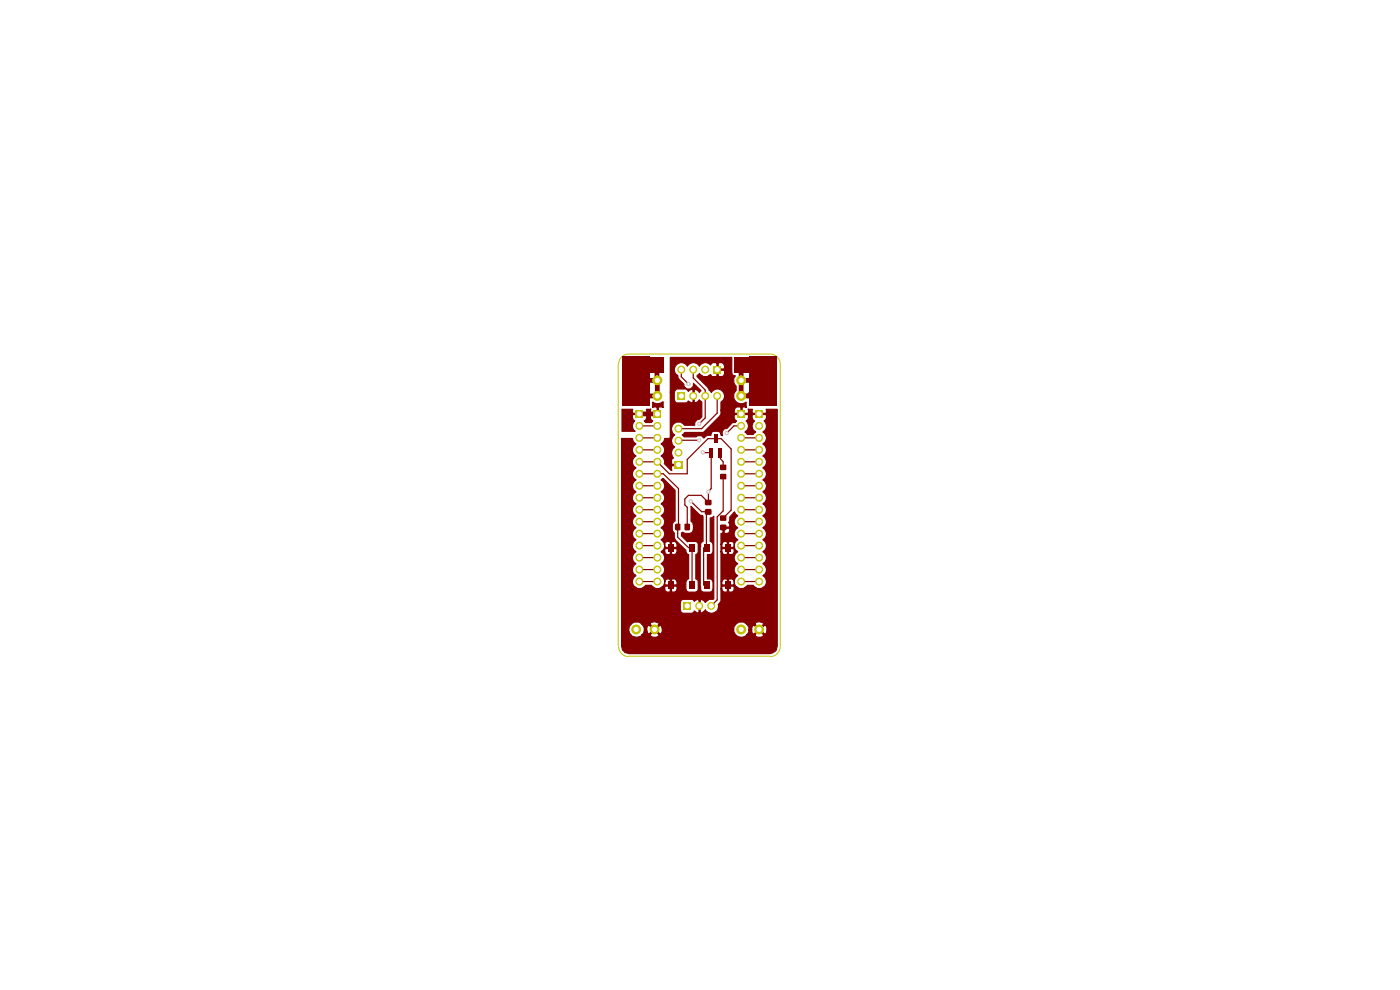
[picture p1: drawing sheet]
<svg xmlns="http://www.w3.org/2000/svg" width="297mm" height="210mm" viewBox="0 0 297 210" stroke-linecap="round" stroke-linejoin="round" font-family="sans-serif">
<path d="M131.1 77.2v59.9M133.3 75.1h30M133.4 75.1a2.16 2.16 0 0 0-2.2 2.2M163.4 75.1a2.16 2.16 0 0 1 2.1 2.2M165.5 77.2v59.9a2.16 2.16 0 0 1-2.1 2.2M131.2 137.1a2.16 2.16 0 0 0 2.2 2.2M133.3 139.2h30" fill="none" stroke="#c2c200" stroke-width=".21"/>
<g fill="none" stroke="#840000" stroke-width=".25">
<path d="M135.1 80.7l-.2 .2 3 3.1M135.6 98h3.8l2.6 2.5h3.8M135.6 95.4h3.8M135.6 92.9h3.8M135.6 90.3h3.8M139.4 80.5v.2M150.9 96v7.6l-.6 .7v2.3l-1.5-1.5h-2.8l-.7 .7v1.3l.5 .5v4.2M155.1 95.2v13l-1.7 1.7M157.2 98h3.8M157.2 95.4h3.8M157.2 92.9h3.8M135.6 105.6h3.8"/>
<path d="M135.6 103h3.8M135.6 100.5h5.1l3.2 3.1v8.1l-.1 .1v2.2l2.2 2.2h.8v7.9M135.6 110.7h3.8M135.6 108.1h3.8M135.6 118.3h3.8M135.6 115.7h3.8M135.6 113.2h3.8M146.6 106.3l2.2 2.2h1.5v.2l-.4 .4v7.1M149.3 116.2v7.9M153.4 101.1v7.3l-1.3 1.2v17.7l-1.2 1.2M157.2 105.6h3.8M157.2 103h3.8"/>
<path d="M157.2 100.5h3.8M157.2 110.7h3.8M157.2 108.1h3.8M157.2 118.3h3.8M157.2 115.7h3.8M157.2 113.2h3.8M135.6 123.4h3.8M135.6 120.8h3.8M157.2 123.4h3.8M157.2 120.8h3.8"/>
</g>
<path d="M135.1 80.7h4.3M135.6 87.8h3.8M137.9 84h1.5" fill="none" stroke="#840000" stroke-width="1"/>
<path d="M132 86.8h2.2v.7l.1 .2h2.7l.2-.2-.1-.7 .9-.1v.8l.1 .2h1.3v-1.2l-.2-.2-.7 .1v-1.1a1.77 1.77 0 0 0 2.2-.1v1.2l-1-.1v.2v1.5l-1.6-.1-.1 .2v.8l.5 .4-.3 .3h-1.3l-.2-.3 .5-.6v-.6l-.2-.2h-2.7l-.1 .2v.6l.5 .6a1.37 1.37 0 0 0 0 2.2h-2.7z" fill="#840000"/>
<path d="M132 86.8h2.2v.7l.1 .2h2.7l.2-.2-.1-.7 .9-.1v.8l.1 .2h1.3v-1.2l-.2-.2-.7 .1v-1.1a1.77 1.77 0 0 0 2.2-.1v1.2l-1-.1v.2v1.5l-1.6-.1-.1 .2v.8l.5 .4-.3 .3h-1.3l-.2-.3 .5-.6v-.6l-.2-.2h-2.7l-.1 .2v.6l.5 .6a1.37 1.37 0 0 0 0 2.2h-2.7z" fill="none" stroke="#840000" stroke-width=".25"/>
<path d="M142.2 75.8h13v3.4l.3 .4 .5 .1-.3 .5a1.71 1.71 0 0 0 .5 1.7v.9l-.2 .2a1.63 1.63 0 0 0 .1 2.2 1.63 1.63 0 0 0 2.2 .1v1.1l-.8-.1-.1 .2v1.2h1.2l.2-.2-.1-.8 .9 .1v.7l.1 .2h2.7l.2-.2-.1-.7h2.4v50.2l-.2 .7a1.46 1.46 0 0 1-1.3 .9h-30l-.9-.2-.5-.7-.1-.6v-3.7h1.5v.3a1.61 1.61 0 0 0 1.1 1.4 1.61 1.61 0 0 0 1.7-.4h1.7l.1 .2a1.54 1.54 0 0 0 1.7 0l.1-.2-.9-1-1 1h-1.7l.3-.4 .2-.7h.5l.3 .8 .2 .1 .9-.9h.5l.9 .9a.86 .86 0 0 0 .5-1.1h15.2v.6a1.68 1.68 0 0 0 2.8 .7h1.6l.1 .2a1.43 1.43 0 0 0 1.7 0l.1-.2-.9-1-1 1h-1.6l.4-.7v-.4h.6l.1 .8 .4 .1 .9-.9h.3l1 .9 .3-.1 .1-.2a1.61 1.61 0 0 0-.1-1.5l-.3-.1-1 1h-.3l-.9-1a.81 .81 0 0 0-.5 1h-.6v-.5l-.4-.7h1.6l1 1 .9-1-.1-.3a1.22 1.22 0 0 0-1.8 .3h-1.6l-.7-.4h-1a1.79 1.79 0 0 0-1.1 1.4h-15.2l-.2-.7-.3-.1-.9 1h-.5l-.9-1-.4 .4-.1 .6h-.5l-.2-.8-.3-.4h1.7l1 1 .9-1-.1-.3-.3-.1a1.34 1.34 0 0 0-1.4 .1l-.1 .3h-1.7a1.64 1.64 0 0 0-2-.3l-.6 .7-.2 .6h-1.5v-5.7h12.4v1.7l.4 .6 2.2 .1 .4-.5 .6 .4 .4-.1v-2.6a.8 .8 0 0 0-1 .3l-.4-.5h-2.2l-.4 .6h-12.4v-2.8h9.1l.2 .5 .8 .2 .2-.2v-1.1h.3v1.1l.1 .2a.85 .85 0 0 0 1-1.1l-.1-.2h-2.3l-.2 .2v.4h-9.1v-31.9l2.3 .1a1.46 1.46 0 0 0 .7 1.1 1.43 1.43 0 0 0 0 2.5 1.43 1.43 0 0 0 0 2.6 1.43 1.43 0 0 0 0 2.5 1.43 1.43 0 0 0 0 2.6 1.43 1.43 0 0 0 0 2.5 1.43 1.43 0 0 0 0 2.5 1.43 1.43 0 0 0 0 2.6 1.43 1.43 0 0 0 0 2.5 1.43 1.43 0 0 0 0 2.6 1.43 1.43 0 0 0 0 2.5 1.43 1.43 0 0 0 0 2.5 1.44 1.44 0 0 0-.4 2.2l.8 .5h.8l.8-.6h1.3l.9 .6h.8l.8-.5 .3-.9v.5l.2 .2h1v-1.2h.3v1.2h1l.1-.2v-.8l-.4-.3h-1.8l-.3 .3-.1 .3v-.2a1.46 1.46 0 0 0-.7-1.1 1.43 1.43 0 0 0 0-2.5 1.43 1.43 0 0 0 0-2.5h.7l.2 .4 .8 .1 .2-.1v-1.1h.3v1.1l.1 .1h.5l.5-.5v-.6l-.1-.1h-2.3l-.2 .1v.6h-.7l.1-.2a1.18 1.18 0 0 0 .5-1.5l.3 .7h1v-1.1h.3v1.1h1l.1-.1v-.8l-.4-.3h-.6l-.1 .1-1.1-.1-.5 .5-.2-.5-.4-.4a1.43 1.43 0 0 0 0-2.5 1.43 1.43 0 0 0 0-2.6 1.43 1.43 0 0 0 0-2.5 1.43 1.43 0 0 0 0-2.5 1.43 1.43 0 0 0 0-2.6l.4-.3 2.5 2.5v6.5l-.2 .1-.4 .6v1.3l.4 .6v1l.3 .5 2.2 2.1a.78 .78 0 0 0 .6 .9v5.2l-.5 .3-.1 .3v1.5l.2 .4 .3 .3h1.6l.4-.3 .1-.2v-1.8l-.1-.2-.4-.3v-5.2l.4-.2 .1-.3v-1.7l-.4-.5h-1.9l-1.2-1.2v-.6l.2-.2 .5 .3h1l.7-.6 .1-1.2-.2-.5-.3-.3v-3.2l1.7 1.8 .2 .1h.6v.3v5.3l-.4 .2-.2 1v8.2l.2 1 .4 .3h1.6l.4-.3 .2-.4-.1-1.8-.4-.3h-.7v-5.2h.6l.6-.5v-1.7l-.5-.5h-.1v-5l.7-.4v17.5l-.9 .1-.9 .7-.2-.3a.66 .66 0 0 0-.9-.2v2.6l.4 .1 .7-.7a1.47 1.47 0 0 0 1.9 .7 1.47 1.47 0 0 0 .9-1.8l.6-.7v-2.6h.1l.4 .6 .6 .1 .2-.2v-1.1h.3v1.1l.1 .2h.5l.5-.3v-.2v-.6l-.1-.2h-2.3l-.2 .2v.4h-.1v-1.5h.1v.5l.2 .2h1v-1.2h.3v1.2h1l.1-.2v-.8l-.4-.3h-1.8l-.4 .6h-.1v-6.3h.1l.5 .5h.5l.2-.1v-1.1h.3v1.1l.1 .1h.5l.4-.1 .1-.4v-.6l-.1-.1h-2.3l-.2 .1v.6h-.1v-1.7h.1v.6l.2 .1h1v-1.1h.3v1.1h1l.1-.1v-.9l-.4-.2h-.6l-.1 .1-1.1-.1-.4 .5h-.1v-2.2l.4-.2v-.9h.2l.1 1.1h.6l.4-.3 .1-.7-.2-.1h-1.3v-.3h1.3l.2-.2-.1-.6-.1-.1 .2-.5v-.7l1-1.1 .3 .5 .4 .3-.2 .1a1.45 1.45 0 0 0 .2 2.5 1.43 1.43 0 0 0 0 2.5 1.43 1.43 0 0 0 0 2.6 1.43 1.43 0 0 0 0 2.5 1.43 1.43 0 0 0 0 2.5 1.44 1.44 0 0 0-.4 2.2l.7 .5h.9l.8-.6h1.3l.9 .6h.8l.9-.7a1.44 1.44 0 0 0-.6-2 1.43 1.43 0 0 0 0-2.5 1.43 1.43 0 0 0 0-2.5 1.43 1.43 0 0 0 0-2.6 1.43 1.43 0 0 0 0-2.5 1.43 1.43 0 0 0 0-2.6 1.43 1.43 0 0 0 0-2.5 1.43 1.43 0 0 0 0-2.5 1.43 1.43 0 0 0 0-2.6 1.43 1.43 0 0 0 0-2.5 1.43 1.43 0 0 0 0-2.6 1.43 1.43 0 0 0 0-2.5 1.43 1.43 0 0 0 0-2.5 1.43 1.43 0 0 0 .3-2.4l.5-.6v-.6l-.2-.2h-2.7l-.1 .2v.6l.5 .6-.2 .2a1.43 1.43 0 0 0 .4 2.2l-.5 .5h-1.3l-.5-.5 .2-.2a1.36 1.36 0 0 0 .1-2.2l.5-.6v-.6l-.2-.2h-2.7l-.2 .2v.6l.6 .6-.3 .3-.7 .1-1.1 1.2-.7 .2-.3 .5 .1 .8a.37 .37 0 0 1-.4-.1 .37 .37 0 0 1 0-.4l-.5-.4h-1.1l-.4 .2-.1 .6-1 .1-.5 .5-.6-.5h-.7l-.3 .3h-2.5l-.5-.5 .5-.5h4.1l3.4-3.4 .3-.5v-.8h2.7v.5l.2 .2h1.3v-1.2l-.2-.2h-.7l-.6 .7h-2.7v-1.7l.1-.2a1.47 1.47 0 0 0 0-2.2 1.47 1.47 0 0 0-2.2 .4l-.5-.5-.2-.5-2.3-2.4v-.2l.5-.5 .8 .7h.9l.6-.4 .4 .4h.8l.2-.2v-1.2h.3v1.4h.9l.3-.4 .1-.8-.2-.2h-1.5l.1-1.4h.3v1.2h1.1a.91 .91 0 0 0-.3-1.4h-.8v.2l-.5-.2h-.7l-.5 .5a1.43 1.43 0 0 0-2.3 .3 1.43 1.43 0 0 0-2.6 0 1.49 1.49 0 0 0-2.3-.3 1.49 1.49 0 0 0 .3 2.3l.2 .8 1.1 1 .1 .5 .4 .4h1l.4-.4 .1-.7 1.6 1.5-.3 .5-.8-.7-.3 .1v2.6a.71 .71 0 0 0 1-.4l.1-.1 .5 .5v3.1l-.5 .5a1.05 1.05 0 0 0-1 1.3h-2.2l-.8-.7h-.9a1.53 1.53 0 0 0-1 1.3 1.53 1.53 0 0 0 .6 1.4 1.52 1.52 0 0 0 0 2.6 1.57 1.57 0 0 0-.2 2.4l-.4 .3v.8l.1 .2h1.5v.3h-1.5l-.1 .1v.9h-.1l-1.5-1.5a1.35 1.35 0 0 0-.6-1.6 1.43 1.43 0 0 0 0-2.5 1.43 1.43 0 0 0 .7-1.2l1.2-.1v-9.7h.8v1.7l.5 .6h2.2l.3-.5 .8 .5 .2-.2v-2.6l-.4-.1-.6 .4-.4-.5h-2l-.6 .7h-.8z" fill="#840000"/>
<path d="M142.2 75.8h13v3.4l.3 .4 .5 .1-.3 .5a1.71 1.71 0 0 0 .5 1.7v.9l-.2 .2a1.63 1.63 0 0 0 .1 2.2 1.63 1.63 0 0 0 2.2 .1v1.1l-.8-.1-.1 .2v1.2h1.2l.2-.2-.1-.8 .9 .1v.7l.1 .2h2.7l.2-.2-.1-.7h2.4v50.2l-.2 .7a1.46 1.46 0 0 1-1.3 .9h-30l-.9-.2-.5-.7-.1-.6v-3.7h1.5v.3a1.61 1.61 0 0 0 1.1 1.4 1.61 1.61 0 0 0 1.7-.4h1.7l.1 .2a1.54 1.54 0 0 0 1.7 0l.1-.2-.9-1-1 1h-1.7l.3-.4 .2-.7h.5l.3 .8 .2 .1 .9-.9h.5l.9 .9a.86 .86 0 0 0 .5-1.1h15.2v.6a1.68 1.68 0 0 0 2.8 .7h1.6l.1 .2a1.43 1.43 0 0 0 1.7 0l.1-.2-.9-1-1 1h-1.6l.4-.7v-.4h.6l.1 .8 .4 .1 .9-.9h.3l1 .9 .3-.1 .1-.2a1.61 1.61 0 0 0-.1-1.5l-.3-.1-1 1h-.3l-.9-1a.81 .81 0 0 0-.5 1h-.6v-.5l-.4-.7h1.6l1 1 .9-1-.1-.3a1.22 1.22 0 0 0-1.8 .3h-1.6l-.7-.4h-1a1.79 1.79 0 0 0-1.1 1.4h-15.2l-.2-.7-.3-.1-.9 1h-.5l-.9-1-.4 .4-.1 .6h-.5l-.2-.8-.3-.4h1.7l1 1 .9-1-.1-.3-.3-.1a1.34 1.34 0 0 0-1.4 .1l-.1 .3h-1.7a1.64 1.64 0 0 0-2-.3l-.6 .7-.2 .6h-1.5v-5.7h12.4v1.7l.4 .6 2.2 .1 .4-.5 .6 .4 .4-.1v-2.6a.8 .8 0 0 0-1 .3l-.4-.5h-2.2l-.4 .6h-12.4v-2.8h9.1l.2 .5 .8 .2 .2-.2v-1.1h.3v1.1l.1 .2a.85 .85 0 0 0 1-1.1l-.1-.2h-2.3l-.2 .2v.4h-9.1v-31.9l2.3 .1a1.46 1.46 0 0 0 .7 1.1 1.43 1.43 0 0 0 0 2.5 1.43 1.43 0 0 0 0 2.6 1.43 1.43 0 0 0 0 2.5 1.43 1.43 0 0 0 0 2.6 1.43 1.43 0 0 0 0 2.5 1.43 1.43 0 0 0 0 2.5 1.43 1.43 0 0 0 0 2.6 1.43 1.43 0 0 0 0 2.5 1.43 1.43 0 0 0 0 2.6 1.43 1.43 0 0 0 0 2.5 1.43 1.43 0 0 0 0 2.5 1.44 1.44 0 0 0-.4 2.2l.8 .5h.8l.8-.6h1.3l.9 .6h.8l.8-.5 .3-.9v.5l.2 .2h1v-1.2h.3v1.2h1l.1-.2v-.8l-.4-.3h-1.8l-.3 .3-.1 .3v-.2a1.46 1.46 0 0 0-.7-1.1 1.43 1.43 0 0 0 0-2.5 1.43 1.43 0 0 0 0-2.5h.7l.2 .4 .8 .1 .2-.1v-1.1h.3v1.1l.1 .1h.5l.5-.5v-.6l-.1-.1h-2.3l-.2 .1v.6h-.7l.1-.2a1.18 1.18 0 0 0 .5-1.5l.3 .7h1v-1.1h.3v1.1h1l.1-.1v-.8l-.4-.3h-.6l-.1 .1-1.1-.1-.5 .5-.2-.5-.4-.4a1.43 1.43 0 0 0 0-2.5 1.43 1.43 0 0 0 0-2.6 1.43 1.43 0 0 0 0-2.5 1.43 1.43 0 0 0 0-2.5 1.43 1.43 0 0 0 0-2.6l.4-.3 2.5 2.5v6.5l-.2 .1-.4 .6v1.3l.4 .6v1l.3 .5 2.2 2.1a.78 .78 0 0 0 .6 .9v5.2h-.2l-.4 .6v1.5l.2 .4 .3 .3h1.6l.4-.2 .1-.3v-1.8l-.1-.3-.4-.2v-5.2l.4-.1 .1-.4v-1.7l-.4-.5h-1.9l-1.2-1.2v-.6l.2-.2 .5 .3h1l.7-.6 .1-1.2-.2-.5-.3-.3v-3.2l1.7 1.8 .2 .1h.6v.3v5.3l-.4 .2-.2 1v8.2l.2 1 .4 .3h1.6l.4-.3 .2-.4-.1-1.8-.4-.3h-.7v-5.2h.6l.6-.5v-1.7l-.5-.5h-.1v-5l.7-.4v17.5l-.9 .1-.9 .7-.2-.3a.66 .66 0 0 0-.9-.2v2.6l.4 .1 .7-.7a1.47 1.47 0 0 0 1.9 .7 1.47 1.47 0 0 0 .9-1.8l.6-.7v-2.6h.1l.4 .6 .6 .1 .2-.2v-1.1h.3v1.1l.1 .2h.5l.4-.2 .1-.3v-.6l-.1-.2h-2.3l-.2 .2v.4h-.1v-1.5h.1v.5l.2 .2h1v-1.2h.3v1.2h1l.1-.2v-.8l-.4-.3h-1.8l-.3 .5-.2 .1v-6.3h.1l.5 .5h.5l.2-.1v-1.1h.3v1.1l.1 .1h.5l.4-.1 .1-.4v-.6l-.1-.1h-2.3l-.2 .1v.6h-.1v-1.7h.1v.6l.2 .1h1v-1.1h.3v1.1h1l.1-.1v-.9l-.4-.2h-.6l-.1 .1-1.1-.1-.3 .5h-.2v-2.2l.4-.2v-.9h.2l.1 1.1h.6l.4-.3 .1-.7-.2-.1h-1.3v-.3h1.3l.2-.2v-.4l-.2-.3 .2-.5v-.7l1-1.1 .3 .5 .4 .3-.2 .1a1.45 1.45 0 0 0 .2 2.5 1.43 1.43 0 0 0 0 2.5 1.43 1.43 0 0 0 0 2.6 1.43 1.43 0 0 0 0 2.5 1.43 1.43 0 0 0 0 2.5 1.44 1.44 0 0 0-.4 2.2l.7 .5h.9l.8-.6h1.3l.9 .6h.8l.9-.7a1.44 1.44 0 0 0-.6-2 1.43 1.43 0 0 0 0-2.5 1.43 1.43 0 0 0 0-2.5 1.43 1.43 0 0 0 0-2.6 1.43 1.43 0 0 0 0-2.5 1.43 1.43 0 0 0 0-2.6 1.43 1.43 0 0 0 0-2.5 1.43 1.43 0 0 0 0-2.5 1.43 1.43 0 0 0 0-2.6 1.43 1.43 0 0 0 0-2.5 1.43 1.43 0 0 0 0-2.6 1.43 1.43 0 0 0 0-2.5 1.43 1.43 0 0 0 0-2.5 1.43 1.43 0 0 0 .3-2.4l.5-.6v-.6l-.2-.2h-2.7l-.1 .2v.6l.5 .6-.2 .2a1.43 1.43 0 0 0 .4 2.2l-.5 .5h-1.3l-.5-.5 .2-.2a1.36 1.36 0 0 0 .1-2.2l.5-.6v-.6l-.2-.2h-2.7l-.2 .2v.6l.6 .6-.3 .3-.7 .1-1.1 1.2-.7 .2-.3 .5 .1 .8a.37 .37 0 0 1-.4-.1 .37 .37 0 0 1 0-.4l-.5-.4h-1.1l-.4 .2-.1 .6-1 .1-.5 .5-.6-.5h-.7l-.3 .3h-2.5l-.5-.5 .5-.5h4.1l3.4-3.4 .3-.5v-.8h2.7v.5l.2 .2h1.3v-1.2l-.2-.2h-.7l-.6 .7h-2.7v-1.7l.1-.2a1.47 1.47 0 0 0 0-2.2 1.47 1.47 0 0 0-2.2 .4l-.5-.5-.2-.5-2.3-2.4v-.2l.5-.5 .8 .7h.9l.6-.4 .4 .4h.8l.2-.2v-1.2h.3v1.4h.9l.3-.4 .1-.8-.2-.2h-1.5l.1-1.4h.3v1.2h1.1a.91 .91 0 0 0-.3-1.4h-.8v.2l-.5-.2h-.7l-.5 .5a1.43 1.43 0 0 0-2.3 .3 1.43 1.43 0 0 0-2.6 0 1.49 1.49 0 0 0-2.3-.3 1.49 1.49 0 0 0 .3 2.3l.2 .8 1.1 1 .1 .5 .4 .4h1l.4-.4 .1-.7 1.6 1.5-.3 .5-.8-.7-.3 .1v2.6a.71 .71 0 0 0 1-.4l.1-.1 .5 .5v3.1l-.5 .5a1.05 1.05 0 0 0-1 1.3h-2.2l-.8-.7h-.9a1.53 1.53 0 0 0-1 1.3 1.53 1.53 0 0 0 .6 1.4 1.52 1.52 0 0 0 0 2.6 1.57 1.57 0 0 0-.2 2.4l-.4 .3v.8l.1 .2h1.5v.3h-1.5l-.1 .1v.9h-.1l-1.5-1.5a1.35 1.35 0 0 0-.6-1.6 1.43 1.43 0 0 0 0-2.5 1.43 1.43 0 0 0 .7-1.2l1.2-.1v-9.7h.8v1.7l.5 .6h2.2l.3-.5 .8 .5 .2-.2v-2.6l-.4-.1-.6 .4-.4-.5h-2l-.6 .7h-.8zM144.5 78.4v1.5l1.5 1.5M147.1 79.2v1l2.5 2.5v5.9l-1.3 1.3M157.4 77.4l-.2 .1M148.3 93.4l-4.4 .1M149.1 95.9l1.8 .1M152.1 83.6v4l-3.3 3.3h-4.9M152.8 96v1.3l.6 .7v1.1M155.1 95.2l-2.1-2.2h-2.8l-4.4 4.5v3M157.2 90.3h-1.5l-1.5 1.6M161.5 80.7l.3 .2" fill="none" stroke="#840000" stroke-width=".25"/>
<path d="M139.4 77.4v3.1M157.2 77.5v6.5h1.5l3.1-3.1M139.4 80.7v3.3M157.2 80.7h4.3" fill="none" stroke="#840000" stroke-width="1"/>
<g fill="#840000">
<path d="M158.9 75.7h5.8v10.4h-5.8z"/>
<path d="M155.9 75.7h3v3.3h-3z"/>
<path d="M137.8 75.7h3.1v3.3h-3.1z"/>
<path d="M132 75.7h5.8v10.4h-5.8z"/>
<path d="M141.6 115.4h1.3v1.6h-1.3z"/>
<path d="M141.6 123.4h1.3v1.5h-1.3z"/>
<path d="M146.1 123.4h1.3v1.5h-1.3z"/>
<path d="M149.3 123.4h1.2v1.5h-1.2z"/>
<path d="M153.8 123.4h1.2v1.5h-1.2z"/>
<path d="M146.1 115.4h1.3v1.6h-1.3z"/>
<path d="M153.8 115.4h1.2v1.6h-1.2z"/>
<path d="M149.3 115.4h1.2v1.6h-1.2z"/>
<path d="M152.7 109.4l1.3-.1 .1 1.1-1.3 .1z"/>
<path d="M152.7 111.3h1.4v1.1l-.2 .1h-1l-.2-.1z"/>
<path d="M145.2 111.2h1.2v1.2l-.2 .1h-.8l-.2-.1z"/>
<path d="M143.3 111.2h1.1v1.2h-1.1z"/>
<path d="M152.7 100.6h1.4v1l-1.3 .1z"/>
<path d="M152.7 98.6h1.3l.1 1.1h-1.4z"/>
<path d="M149.6 106h1.3l.1 1-.2 .2h-1.1l-.2-.2z"/>
<path d="M149.6 108l1.2-.1 .2 .2v1l-.3 .1-1.1-.1z"/>
<path d="M151.5 92.1h.7v1.9h-.7z"/>
<path d="M152.4 95.1h.8v1.9h-.8z"/>
<path d="M150.5 95.1h.8v1.9h-.8z"/>
</g>
<g fill="#c2c200">
<path d="M138.6 90.3h1.7a.85 .85 0 0 1-.9 .9 .85 .85 0 0 1-.8-.9z"/>
<path d="M138.8 89.7a.85 .85 0 0 1 1-.1 .85 .85 0 0 1 .5 .7h-1.7z"/>
<path d="M138.6 87h1.7v1.6h-1.7z"/>
<path d="M143.7 83.1h1.7v1.7h-1.7z"/>
<path d="M144.5 77.6a.85 .85 0 0 1 .9 .8 .85 .85 0 0 1-.9 .9z"/>
<path d="M143.9 77.8l.6-.2v1.7a.85 .85 0 0 1-.8-.6 .85 .85 0 0 1 .2-.9z"/>
<path d="M147.1 77.6a.85 .85 0 0 1 .8 .8 .85 .85 0 0 1-.8 .9z"/>
<path d="M146.5 77.8l.6-.2v1.7a.85 .85 0 0 1-.8-.6 .85 .85 0 0 1 .2-.9z"/>
<path d="M156.4 87h1.7v1.6h-1.7z"/>
<path d="M160.2 87h1.7v1.6h-1.7z"/>
<path d="M143 97.7h1.8v1.7h-1.8z"/>
<path d="M156.4 100.5h1.7a.85 .85 0 0 1-.9 .8 .85 .85 0 0 1-.8-.8z"/>
<path d="M156.6 99.9a.85 .85 0 0 1 1-.2 .85 .85 0 0 1 .5 .8h-1.7z"/>
<path d="M156.4 98h1.7a.85 .85 0 0 1-.9 .8 .85 .85 0 0 1-.8-.8z"/>
<path d="M156.6 97.4a.85 .85 0 0 1 1-.2 .85 .85 0 0 1 .5 .8h-1.7z"/>
<path d="M156.4 95.4h1.7a.85 .85 0 0 1-.9 .9 .85 .85 0 0 1-.8-.9z"/>
<path d="M156.6 94.8a.85 .85 0 0 1 1-.2 .85 .85 0 0 1 .5 .8h-1.7z"/>
<path d="M143.3 95.4a.85 .85 0 0 1 1-.2 .85 .85 0 0 1 .5 .8h-1.7z"/>
<path d="M143.1 96h1.7a.85 .85 0 0 1-.9 .9 .85 .85 0 0 1-.8-.9z"/>
<path d="M143.3 92.9a.85 .85 0 0 1 1-.2 .85 .85 0 0 1 .5 .8h-1.7z"/>
<path d="M143.1 93.5h1.7a.85 .85 0 0 1-.9 .8 .85 .85 0 0 1-.8-.8z"/>
<path d="M143.3 90.3a.85 .85 0 0 1 1-.2 .85 .85 0 0 1 .5 .8h-1.7z"/>
<path d="M143.1 90.9h1.7a.85 .85 0 0 1-.9 .9 .85 .85 0 0 1-.8-.9z"/>
<path d="M138.6 95.4h1.7a.85 .85 0 0 1-.9 .9 .85 .85 0 0 1-.8-.9z"/>
<path d="M138.8 94.8a.85 .85 0 0 1 1-.2 .85 .85 0 0 1 .5 .8h-1.7z"/>
<path d="M138.6 92.9h1.7a.85 .85 0 0 1-.9 .8 .85 .85 0 0 1-.8-.8z"/>
<path d="M138.8 92.3a.85 .85 0 0 1 1-.2 .85 .85 0 0 1 .5 .8h-1.7z"/>
<path d="M156.4 92.9h1.7a.85 .85 0 0 1-.9 .8 .85 .85 0 0 1-.8-.8z"/>
<path d="M156.6 92.3a.85 .85 0 0 1 1-.2 .85 .85 0 0 1 .5 .8h-1.7z"/>
<path d="M156.4 90.3h1.7a.85 .85 0 0 1-.9 .9 .85 .85 0 0 1-.8-.9z"/>
<path d="M156.6 89.7a.85 .85 0 0 1 1-.1 .85 .85 0 0 1 .5 .7h-1.7z"/>
<path d="M160.2 95.4h1.7a.85 .85 0 0 1-.9 .9 .85 .85 0 0 1-.8-.9z"/>
<path d="M160.4 94.8a.85 .85 0 0 1 1-.2 .85 .85 0 0 1 .5 .8h-1.7z"/>
<path d="M160.2 92.9h1.7a.85 .85 0 0 1-.9 .8 .85 .85 0 0 1-.8-.8z"/>
<path d="M160.4 92.3a.85 .85 0 0 1 1-.2 .85 .85 0 0 1 .5 .8h-1.7z"/>
<path d="M160.2 90.3h1.7a.85 .85 0 0 1-.9 .9 .85 .85 0 0 1-.8-.9z"/>
<path d="M160.4 89.7a.85 .85 0 0 1 1-.1 .85 .85 0 0 1 .5 .7h-1.7z"/>
<path d="M151.5 83.4l.6-.3v1.7a.85 .85 0 0 1-.7-.5 .85 .85 0 0 1 .1-.9z"/>
<path d="M152.1 83.1a.85 .85 0 0 1 .9 .9 .85 .85 0 0 1-.9 .8z"/>
<path d="M149 83.4l.6-.3v1.7a.85 .85 0 0 1-.8-.5 .85 .85 0 0 1 .2-.9z"/>
<path d="M149.6 83.1a.85 .85 0 0 1 .9 .9 .85 .85 0 0 1-.9 .8z"/>
<path d="M146.5 83.4l.6-.3v1.7a.85 .85 0 0 1-.8-.5 .85 .85 0 0 1 .2-.9z"/>
<path d="M147.1 83.1a.85 .85 0 0 1 .8 .9 .85 .85 0 0 1-.8 .8z"/>
<path d="M149.6 77.6a.85 .85 0 0 1 .9 .8 .85 .85 0 0 1-.9 .9z"/>
<path d="M149 77.8l.6-.2v1.7a.85 .85 0 0 1-.8-.6 .85 .85 0 0 1 .2-.9z"/>
<path d="M151.3 77.6h1.7v1.6h-1.7z"/>
<path d="M147.7 127.9l.6-.2v1.7a.85 .85 0 0 1-.7-.6 .85 .85 0 0 1 .1-.9z"/>
<path d="M148.3 127.7a.85 .85 0 0 1 .9 .8 .85 .85 0 0 1-.9 .9z"/>
<path d="M144.9 127.7h1.7v1.7h-1.7z"/>
<path d="M150.3 127.9l.6-.2v1.7a.85 .85 0 0 1-.8-.6 .85 .85 0 0 1 .2-.9z"/>
<path d="M150.9 127.7a.85 .85 0 0 1 .8 .8 .85 .85 0 0 1-.8 .9z"/>
<path d="M156.4 123.4h1.7a.85 .85 0 0 1-.9 .8 .85 .85 0 0 1-.8-.8z"/>
<path d="M156.6 122.8a.85 .85 0 0 1 1-.2 .85 .85 0 0 1 .5 .8h-1.7z"/>
<path d="M160.2 123.4h1.7a.85 .85 0 0 1-.9 .8 .85 .85 0 0 1-.8-.8z"/>
<path d="M160.4 122.8a.85 .85 0 0 1 1-.2 .85 .85 0 0 1 .5 .8h-1.7z"/>
<path d="M138.6 118.3h1.7a.85 .85 0 0 1-.9 .8 .85 .85 0 0 1-.8-.8z"/>
<path d="M138.8 117.7a.85 .85 0 0 1 1-.2 .85 .85 0 0 1 .5 .8h-1.7z"/>
<path d="M138.6 115.7h1.7a.85 .85 0 0 1-.9 .9 .85 .85 0 0 1-.8-.9z"/>
<path d="M138.8 115.1a.85 .85 0 0 1 1-.1 .85 .85 0 0 1 .5 .7h-1.7z"/>
<path d="M138.6 113.2h1.7a.85 .85 0 0 1-.9 .8 .85 .85 0 0 1-.8-.8z"/>
<path d="M138.8 112.6a.85 .85 0 0 1 1-.2 .85 .85 0 0 1 .5 .8h-1.7z"/>
<path d="M134.8 118.3h1.7a.85 .85 0 0 1-.9 .8 .85 .85 0 0 1-.8-.8z"/>
<path d="M135 117.7a.85 .85 0 0 1 1-.2 .85 .85 0 0 1 .5 .8h-1.7z"/>
<path d="M134.8 115.7h1.7a.85 .85 0 0 1-.9 .9 .85 .85 0 0 1-.8-.9z"/>
<path d="M135 115.1a.85 .85 0 0 1 1-.1 .85 .85 0 0 1 .5 .7h-1.7z"/>
<path d="M134.8 113.2h1.7a.85 .85 0 0 1-.9 .8 .85 .85 0 0 1-.8-.8z"/>
<path d="M135 112.6a.85 .85 0 0 1 1-.2 .85 .85 0 0 1 .5 .8h-1.7z"/>
<path d="M156.4 120.8h1.7a.85 .85 0 0 1-.9 .9 .85 .85 0 0 1-.8-.9z"/>
<path d="M156.6 120.2a.85 .85 0 0 1 1-.2 .85 .85 0 0 1 .5 .8h-1.7z"/>
<path d="M156.4 118.3h1.7a.85 .85 0 0 1-.9 .8 .85 .85 0 0 1-.8-.8z"/>
<path d="M156.6 117.7a.85 .85 0 0 1 1-.2 .85 .85 0 0 1 .5 .8h-1.7z"/>
<path d="M156.4 115.7h1.7a.85 .85 0 0 1-.9 .9 .85 .85 0 0 1-.8-.9z"/>
<path d="M156.6 115.1a.85 .85 0 0 1 1-.1 .85 .85 0 0 1 .5 .7h-1.7z"/>
<path d="M156.4 113.2h1.7a.85 .85 0 0 1-.9 .8 .85 .85 0 0 1-.8-.8z"/>
<path d="M156.6 112.6a.85 .85 0 0 1 1-.2 .85 .85 0 0 1 .5 .8h-1.7z"/>
<path d="M160.2 120.8h1.7a.85 .85 0 0 1-.9 .9 .85 .85 0 0 1-.8-.9z"/>
<path d="M160.4 120.2a.85 .85 0 0 1 1-.2 .85 .85 0 0 1 .5 .8h-1.7z"/>
<path d="M160.2 118.3h1.7a.85 .85 0 0 1-.9 .8 .85 .85 0 0 1-.8-.8z"/>
<path d="M160.4 117.7a.85 .85 0 0 1 1-.2 .85 .85 0 0 1 .5 .8h-1.7z"/>
<path d="M160.2 115.7h1.7a.85 .85 0 0 1-.9 .9 .85 .85 0 0 1-.8-.9z"/>
<path d="M160.4 115.1a.85 .85 0 0 1 1-.1 .85 .85 0 0 1 .5 .7h-1.7z"/>
<path d="M160.2 113.2h1.7a.85 .85 0 0 1-.9 .8 .85 .85 0 0 1-.8-.8z"/>
<path d="M160.4 112.6a.85 .85 0 0 1 1-.2 .85 .85 0 0 1 .5 .8h-1.7z"/>
<path d="M138.6 123.4h1.7a.85 .85 0 0 1-.9 .8 .85 .85 0 0 1-.8-.8z"/>
<path d="M138.8 122.8a.85 .85 0 0 1 1-.2 .85 .85 0 0 1 .5 .8h-1.7z"/>
<path d="M138.6 120.8h1.7a.85 .85 0 0 1-.9 .9 .85 .85 0 0 1-.8-.9z"/>
<path d="M138.8 120.2a.85 .85 0 0 1 1-.2 .85 .85 0 0 1 .5 .8h-1.7z"/>
<path d="M134.8 123.4h1.7a.85 .85 0 0 1-.9 .8 .85 .85 0 0 1-.8-.8z"/>
<path d="M135 122.8a.85 .85 0 0 1 1-.2 .85 .85 0 0 1 .5 .8h-1.7z"/>
<path d="M134.8 120.8h1.7a.85 .85 0 0 1-.9 .9 .85 .85 0 0 1-.8-.9z"/>
<path d="M135 120.2a.85 .85 0 0 1 1-.2 .85 .85 0 0 1 .5 .8h-1.7z"/>
<path d="M156.4 110.7h1.7a.85 .85 0 0 1-.9 .8 .85 .85 0 0 1-.8-.8z"/>
<path d="M156.6 110.1a.85 .85 0 0 1 1-.2 .85 .85 0 0 1 .5 .8h-1.7z"/>
<path d="M156.4 108.1h1.7a.85 .85 0 0 1-.9 .9 .85 .85 0 0 1-.8-.9z"/>
<path d="M156.6 107.5a.85 .85 0 0 1 1-.2 .85 .85 0 0 1 .5 .8h-1.7z"/>
<path d="M156.4 105.6h1.7a.85 .85 0 0 1-.9 .8 .85 .85 0 0 1-.8-.8z"/>
<path d="M156.6 105a.85 .85 0 0 1 1-.2 .85 .85 0 0 1 .5 .8h-1.7z"/>
<path d="M160.2 110.7h1.7a.85 .85 0 0 1-.9 .8 .85 .85 0 0 1-.8-.8z"/>
<path d="M160.4 110.1a.85 .85 0 0 1 1-.2 .85 .85 0 0 1 .5 .8h-1.7z"/>
<path d="M160.2 108.1h1.7a.85 .85 0 0 1-.9 .9 .85 .85 0 0 1-.8-.9z"/>
<path d="M160.4 107.5a.85 .85 0 0 1 1-.2 .85 .85 0 0 1 .5 .8h-1.7z"/>
<path d="M138.6 105.6h1.7a.85 .85 0 0 1-.9 .8 .85 .85 0 0 1-.8-.8z"/>
<path d="M138.8 105a.85 .85 0 0 1 1-.2 .85 .85 0 0 1 .5 .8h-1.7z"/>
<path d="M138.6 103h1.7a.85 .85 0 0 1-.9 .9 .85 .85 0 0 1-.8-.9z"/>
<path d="M138.8 102.4a.85 .85 0 0 1 1-.1 .85 .85 0 0 1 .5 .7h-1.7z"/>
<path d="M138.6 100.5h1.7a.85 .85 0 0 1-.9 .8 .85 .85 0 0 1-.8-.8z"/>
<path d="M138.8 99.9a.85 .85 0 0 1 1-.2 .85 .85 0 0 1 .5 .8h-1.7z"/>
<path d="M134.8 103h1.7a.85 .85 0 0 1-.9 .9 .85 .85 0 0 1-.8-.9z"/>
<path d="M135 102.4a.85 .85 0 0 1 1-.1 .85 .85 0 0 1 .5 .7h-1.7z"/>
<path d="M134.8 100.5h1.7a.85 .85 0 0 1-.9 .8 .85 .85 0 0 1-.8-.8z"/>
<path d="M135 99.9a.85 .85 0 0 1 1-.2 .85 .85 0 0 1 .5 .8h-1.7z"/>
<path d="M156.4 103h1.7a.85 .85 0 0 1-.9 .9 .85 .85 0 0 1-.8-.9z"/>
<path d="M156.6 102.4a.85 .85 0 0 1 1-.1 .85 .85 0 0 1 .5 .7h-1.7z"/>
<path d="M160.2 105.6h1.7a.85 .85 0 0 1-.9 .8 .85 .85 0 0 1-.8-.8z"/>
<path d="M160.4 105a.85 .85 0 0 1 1-.2 .85 .85 0 0 1 .5 .8h-1.7z"/>
<path d="M160.2 103h1.7a.85 .85 0 0 1-.9 .9 .85 .85 0 0 1-.8-.9z"/>
<path d="M160.4 102.4a.85 .85 0 0 1 1-.1 .85 .85 0 0 1 .5 .7h-1.7z"/>
<path d="M160.2 100.5h1.7a.85 .85 0 0 1-.9 .8 .85 .85 0 0 1-.8-.8z"/>
<path d="M160.4 99.9a.85 .85 0 0 1 1-.2 .85 .85 0 0 1 .5 .8h-1.7z"/>
<path d="M160.2 98h1.7a.85 .85 0 0 1-.9 .8 .85 .85 0 0 1-.8-.8z"/>
<path d="M160.4 97.4a.85 .85 0 0 1 1-.2 .85 .85 0 0 1 .5 .8h-1.7z"/>
<path d="M138.6 110.7h1.7a.85 .85 0 0 1-.9 .8 .85 .85 0 0 1-.8-.8z"/>
<path d="M138.8 110.1a.85 .85 0 0 1 1-.2 .85 .85 0 0 1 .5 .8h-1.7z"/>
<path d="M138.6 108.1h1.7a.85 .85 0 0 1-.9 .9 .85 .85 0 0 1-.8-.9z"/>
<path d="M138.8 107.5a.85 .85 0 0 1 1-.2 .85 .85 0 0 1 .5 .8h-1.7z"/>
<path d="M134.8 110.7h1.7a.85 .85 0 0 1-.9 .8 .85 .85 0 0 1-.8-.8z"/>
<path d="M135 110.1a.85 .85 0 0 1 1-.2 .85 .85 0 0 1 .5 .8h-1.7z"/>
<path d="M134.8 108.1h1.7a.85 .85 0 0 1-.9 .9 .85 .85 0 0 1-.8-.9z"/>
<path d="M135 107.5a.85 .85 0 0 1 1-.2 .85 .85 0 0 1 .5 .8h-1.7z"/>
<path d="M134.8 105.6h1.7a.85 .85 0 0 1-.9 .8 .85 .85 0 0 1-.8-.8z"/>
<path d="M135 105a.85 .85 0 0 1 1-.2 .85 .85 0 0 1 .5 .8h-1.7z"/>
<path d="M138.6 98h1.7a.85 .85 0 0 1-.9 .8 .85 .85 0 0 1-.8-.8z"/>
<path d="M138.8 97.4a.85 .85 0 0 1 1-.2 .85 .85 0 0 1 .5 .8h-1.7z"/>
<path d="M134.8 98h1.7a.85 .85 0 0 1-.9 .8 .85 .85 0 0 1-.8-.8z"/>
<path d="M135 97.4a.85 .85 0 0 1 1-.2 .85 .85 0 0 1 .5 .8h-1.7z"/>
<path d="M134.8 95.4h1.7a.85 .85 0 0 1-.9 .9 .85 .85 0 0 1-.8-.9z"/>
<path d="M135 94.8a.85 .85 0 0 1 1-.2 .85 .85 0 0 1 .5 .8h-1.7z"/>
<path d="M134.8 92.9h1.7a.85 .85 0 0 1-.9 .8 .85 .85 0 0 1-.8-.8z"/>
<path d="M135 92.3a.85 .85 0 0 1 1-.2 .85 .85 0 0 1 .5 .8h-1.7z"/>
<path d="M134.8 90.3h1.7a.85 .85 0 0 1-.9 .9 .85 .85 0 0 1-.8-.9z"/>
<path d="M135 89.7a.85 .85 0 0 1 1-.1 .85 .85 0 0 1 .5 .7h-1.7z"/>
<path d="M134.8 87h1.7v1.6h-1.7z"/>
<circle cx="139.4" cy="84" r="1.06"/>
<circle cx="139.4" cy="80.7" r="1.06"/>
<circle cx="157.2" cy="84" r="1.06"/>
<circle cx="157.2" cy="80.7" r="1.06"/>
<circle cx="135" cy="133.5" r="1.06"/>
<circle cx="138.9" cy="133.5" r="1.06"/>
<circle cx="157.2" cy="133.5" r="1.06"/>
<circle cx="161" cy="133.5" r="1.06"/>
</g>
<g fill="#c2c2c2">
<circle cx="146.6" cy="106.3" r=".47"/>
<circle cx="150.3" cy="104.3" r=".47"/>
<circle cx="154.2" cy="91.9" r=".47"/>
<circle cx="149.1" cy="95.9" r=".47"/>
<circle cx="146" cy="81.4" r=".47"/>
<circle cx="148.3" cy="89.9" r=".47"/>
<circle cx="148.3" cy="93.4" r=".47"/>
</g>
<g fill="#fff">
<path d="M146.5 106.2l.3 .1-.1 .2-.4-.2z"/>
<path d="M150.2 104.1l.3 .2-.1 .2-.3-.2z"/>
<path d="M154.1 91.7l.3 .2-.1 .2-.3-.2z"/>
<path d="M149 95.7l.3 .2-.1 .2-.3-.2z"/>
<path d="M145.9 81.3l.4 .1-.1 .2-.4-.2z"/>
<path d="M148.2 89.7l.3 .2-.1 .2-.3-.2z"/>
<path d="M148.2 93.2l.3 .2-.1 .2-.3-.2z"/>
<circle cx="139.4" cy="84" r=".55"/>
<circle cx="139.4" cy="80.7" r=".55"/>
<circle cx="139.4" cy="90.3" r=".55"/>
<circle cx="139.4" cy="87.8" r=".55"/>
<circle cx="144.5" cy="84" r=".55"/>
<circle cx="144.5" cy="78.4" r=".55"/>
<circle cx="147.1" cy="78.4" r=".55"/>
<circle cx="157.2" cy="84" r=".55"/>
<circle cx="157.2" cy="80.7" r=".55"/>
<circle cx="157.2" cy="87.8" r=".55"/>
<circle cx="161" cy="87.8" r=".55"/>
<circle cx="143.9" cy="98.6" r=".55"/>
<circle cx="157.2" cy="100.5" r=".55"/>
<circle cx="157.2" cy="98" r=".55"/>
<circle cx="157.2" cy="95.4" r=".55"/>
<circle cx="143.9" cy="96" r=".55"/>
<circle cx="143.9" cy="93.5" r=".55"/>
<circle cx="143.9" cy="90.9" r=".55"/>
<circle cx="139.4" cy="95.4" r=".55"/>
<circle cx="139.4" cy="92.9" r=".55"/>
<circle cx="157.2" cy="92.9" r=".55"/>
<circle cx="157.2" cy="90.3" r=".55"/>
<circle cx="161" cy="95.4" r=".55"/>
<circle cx="161" cy="92.9" r=".55"/>
<circle cx="161" cy="90.3" r=".55"/>
<circle cx="152.1" cy="84" r=".55"/>
<circle cx="149.6" cy="84" r=".55"/>
<circle cx="147.1" cy="84" r=".55"/>
<circle cx="149.6" cy="78.4" r=".55"/>
<circle cx="152.1" cy="78.4" r=".55"/>
<circle cx="135" cy="133.5" r=".55"/>
<circle cx="138.9" cy="133.5" r=".55"/>
<circle cx="148.3" cy="128.5" r=".55"/>
<circle cx="145.8" cy="128.5" r=".55"/>
<circle cx="157.2" cy="133.5" r=".55"/>
<circle cx="161" cy="133.5" r=".55"/>
<circle cx="150.9" cy="128.5" r=".55"/>
<circle cx="157.2" cy="123.4" r=".55"/>
<circle cx="161" cy="123.4" r=".55"/>
<circle cx="139.4" cy="118.3" r=".55"/>
<circle cx="139.4" cy="115.7" r=".55"/>
<circle cx="139.4" cy="113.2" r=".55"/>
<circle cx="135.6" cy="118.3" r=".55"/>
<circle cx="135.6" cy="115.7" r=".55"/>
<circle cx="135.6" cy="113.2" r=".55"/>
<circle cx="157.2" cy="120.8" r=".55"/>
<circle cx="157.2" cy="118.3" r=".55"/>
<circle cx="157.2" cy="115.7" r=".55"/>
<circle cx="157.2" cy="113.2" r=".55"/>
<circle cx="161" cy="120.8" r=".55"/>
<circle cx="161" cy="118.3" r=".55"/>
<circle cx="161" cy="115.7" r=".55"/>
<circle cx="161" cy="113.2" r=".55"/>
<circle cx="139.4" cy="123.4" r=".55"/>
<circle cx="139.4" cy="120.8" r=".55"/>
<circle cx="135.6" cy="123.4" r=".55"/>
<circle cx="135.6" cy="120.8" r=".55"/>
<circle cx="157.2" cy="110.7" r=".55"/>
<circle cx="157.2" cy="108.1" r=".55"/>
<circle cx="157.2" cy="105.6" r=".55"/>
<circle cx="161" cy="110.7" r=".55"/>
<circle cx="161" cy="108.1" r=".55"/>
<circle cx="139.4" cy="105.6" r=".55"/>
<circle cx="139.4" cy="103" r=".55"/>
<circle cx="139.4" cy="100.5" r=".55"/>
<circle cx="135.6" cy="103" r=".55"/>
<circle cx="135.6" cy="100.5" r=".55"/>
<circle cx="157.2" cy="103" r=".55"/>
<circle cx="161" cy="105.6" r=".55"/>
<circle cx="161" cy="103" r=".55"/>
<circle cx="161" cy="100.5" r=".55"/>
<circle cx="161" cy="98" r=".55"/>
<circle cx="139.4" cy="110.7" r=".55"/>
<circle cx="139.4" cy="108.1" r=".55"/>
<circle cx="135.6" cy="110.7" r=".55"/>
<circle cx="135.6" cy="108.1" r=".55"/>
<circle cx="135.6" cy="105.6" r=".55"/>
<circle cx="139.4" cy="98" r=".55"/>
<circle cx="135.6" cy="98" r=".55"/>
<circle cx="135.6" cy="95.4" r=".55"/>
<circle cx="135.6" cy="92.9" r=".55"/>
<circle cx="135.6" cy="90.3" r=".55"/>
<circle cx="135.6" cy="87.8" r=".55"/>
</g>
</svg>
